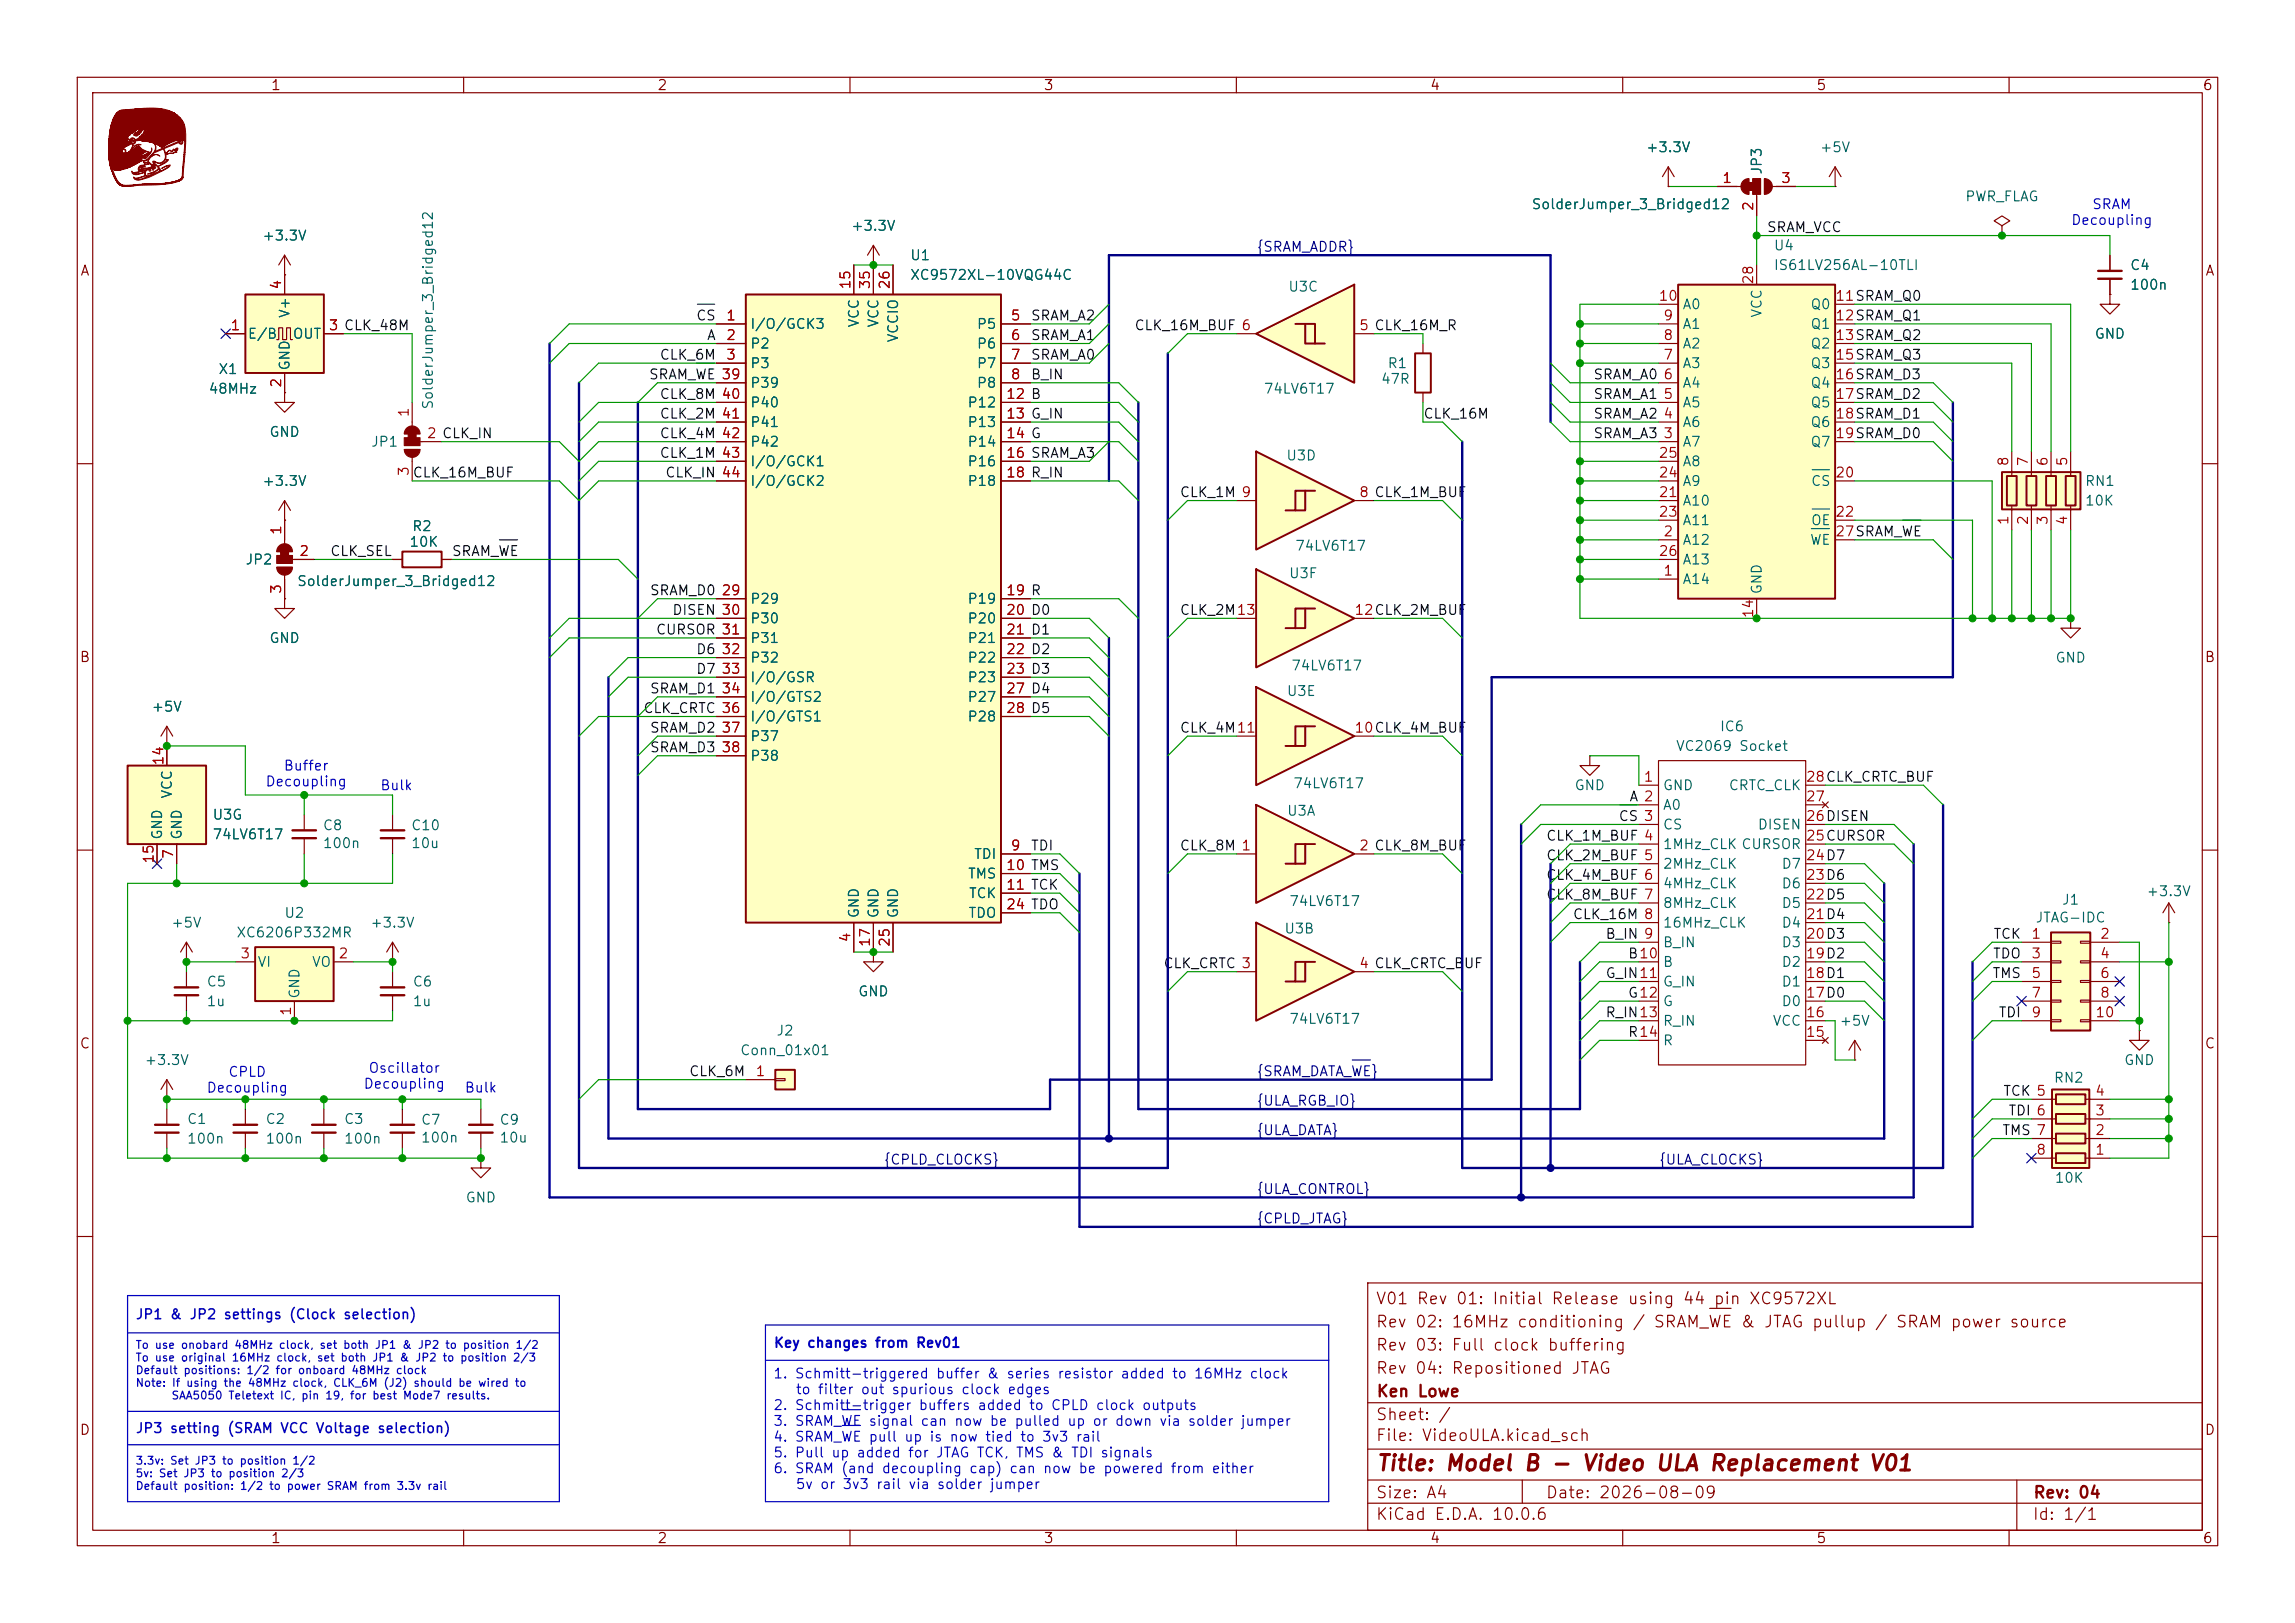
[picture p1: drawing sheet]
<svg xmlns="http://www.w3.org/2000/svg" width="297mm" height="210mm" viewBox="0 0 297 210" stroke-linecap="round" stroke-linejoin="round" font-family="sans-serif">
<defs><g id="words">
<text font-size="2" fill="#840000" x="178" y="190.8">Title: Model B - Video ULA Replacement V01</text>
<g font-size="1.5" fill="#840000">
<text x="178" y="172.1">Rev 02: 16MHz conditioning / SRAM_WE &amp; JTAG pullup / SRAM power source</text>
<text x="178" y="169.1">V01 Rev 01: Initial Release using 44 pin XC9572XL</text>
<text x="178" y="178.1">Rev 04: Repositioned JTAG</text>
<text x="178" y="175.1">Rev 03: Full clock buffering</text>
<text x="178" y="184.1">Sheet: /</text>
<text x="178" y="181.1">Ken Lowe</text>
<text x="178" y="186.8">File: VideoULA.kicad_sch</text>
<text x="178" y="197">KiCad E.D.A. 10.0.6</text>
<text x="178" y="194.2">Size: A4</text>
<text x="200" y="194.2">Date: 2026-08-09</text>
<text x="263" y="197">Id: 1/1</text>
<text x="263" y="194.2">Rev: 04</text>
</g>
<g font-size="1.3" fill="#840000">
<text x="35" y="12">1</text>
<text x="85" y="12">2</text>
<text x="135" y="12">3</text>
<text x="185" y="12">4</text>
<text x="235" y="12">5</text>
<text x="285" y="12">6</text>
<text x="10.3" y="36">A</text>
<text x="285.3" y="36">A</text>
<text x="10.2" y="86">B</text>
<text x="285.2" y="86">B</text>
<text x="10.2" y="136">C</text>
<text x="285.2" y="136">C</text>
<text x="10.2" y="186">D</text>
<text x="285.2" y="186">D</text>
<text x="35" y="200">1</text>
<text x="85" y="200">2</text>
<text x="135" y="200">3</text>
<text x="185" y="200">4</text>
<text x="235" y="200">5</text>
<text x="285" y="200">6</text>
</g>
<g font-size="1.3" fill="#006464">
<text x="212.9" y="20">+3.3V</text>
<text x="228.3" y="22.7" transform="rotate(-90 228.3 22.7)">JP3</text>
<text x="235.4" y="20">+5V</text>
<text x="198.1" y="27.4">SolderJumper_3_Bridged12</text>
<text x="254.2" y="26.4">PWR_FLAG</text>
<text x="33.9" y="31.4">+3.3V</text>
<text x="110.1" y="30.2">+3.3V</text>
<text x="117.7" y="34">U1</text>
<text x="229.5" y="32.7">U4</text>
<text x="229.5" y="35.3">IS61LV256AL-10TLI</text>
<text x="275.6" y="35.3">C4</text>
<text x="37.8" y="41.2" transform="rotate(-90 37.8 41.2)">V+</text>
<text x="117.7" y="36.5">XC9572XL-10VQG44C</text>
<text x="166.6" y="38">U3C</text>
<text x="217.7" y="40.3">A0</text>
<text x="228.3" y="41.2" transform="rotate(-90 228.3 41.2)">VCC</text>
<text x="234.2" y="40.3">Q0</text>
<text x="275.6" y="37.8">100n</text>
<text x="32" y="44.1">E/B</text>
<text x="37.8" y="44.1">OUT</text>
<text x="97" y="42.9">I/O/GCK3</text>
<text x="97" y="45.4">P2</text>
<text x="97" y="48">P3</text>
<text x="111.5" y="42.5" transform="rotate(-90 111.5 42.5)">VCC</text>
<text x="114" y="42.5" transform="rotate(-90 114 42.5)">VCC</text>
<text x="116.5" y="44.4" transform="rotate(-90 116.5 44.4)">VCCIO</text>
<text x="126.3" y="42.9">P5</text>
<text x="126.3" y="45.4">P6</text>
<text x="126.3" y="48">P7</text>
<text x="179.5" y="48">R1</text>
<text x="217.7" y="48">A3</text>
<text x="217.7" y="45.4">A2</text>
<text x="217.7" y="42.9">A1</text>
<text x="234.2" y="42.9">Q1</text>
<text x="234.2" y="45.4">Q2</text>
<text x="234.2" y="48">Q3</text>
<text x="271" y="44.1">GND</text>
<text x="26.9" y="51.3">48MHz</text>
<text x="28.2" y="48.7">X1</text>
<text x="37.8" y="48" transform="rotate(-90 37.8 48)">GND</text>
<text x="56.3" y="53.1" transform="rotate(-90 56.3 53.1)">SolderJumper_3_Bridged12</text>
<text x="97" y="50.5">P39</text>
<text x="97" y="53">P40</text>
<text x="125.1" y="53">P12</text>
<text x="126.3" y="50.5">P8</text>
<text x="163.5" y="51.3">74LV6T17</text>
<text x="178.6" y="50">47R</text>
<text x="217.7" y="53">A5</text>
<text x="217.7" y="50.5">A4</text>
<text x="234.2" y="50.5">Q4</text>
<text x="234.2" y="53">Q5</text>
<text x="34.8" y="56.8">GND</text>
<text x="47.9" y="58.1">JP1</text>
<text x="97" y="55.6">P41</text>
<text x="97" y="58.1">P42</text>
<text x="125.1" y="55.6">P13</text>
<text x="125.1" y="58.1">P14</text>
<text x="166.4" y="59.9">U3D</text>
<text x="217.7" y="58.1">A7</text>
<text x="217.7" y="55.6">A6</text>
<text x="234.2" y="55.6">Q6</text>
<text x="234.2" y="58.1">Q7</text>
<text x="33.9" y="63.2">+3.3V</text>
<text x="97" y="60.7">I/O/GCK1</text>
<text x="97" y="63.2">I/O/GCK2</text>
<text x="125.1" y="60.7">P16</text>
<text x="125.1" y="63.2">P18</text>
<text x="217.7" y="65.7">A10</text>
<text x="217.7" y="63.2">A9</text>
<text x="217.7" y="60.7">A8</text>
<text x="234.3" y="63.2">CS</text>
<text x="269.7" y="63.2">RN1</text>
<text x="269.7" y="65.7">10K</text>
<text x="52.9" y="71.1">10K</text>
<text x="53.2" y="69">R2</text>
<text x="167.5" y="71.6">74LV6T17</text>
<text x="217.7" y="70.8">A12</text>
<text x="217.7" y="68.3">A11</text>
<text x="234.2" y="70.8">WE</text>
<text x="234.3" y="68.3">OE</text>
<text x="31.7" y="73.4">JP2</text>
<text x="38.4" y="76.1">SolderJumper_3_Bridged12</text>
<text x="166.7" y="75.1">U3F</text>
<text x="217.7" y="75.9">A14</text>
<text x="217.7" y="73.4">A13</text>
<text x="228.3" y="77" transform="rotate(-90 228.3 77)">GND</text>
<text x="34.8" y="83.5">GND</text>
<text x="97" y="78.4">P29</text>
<text x="97" y="81">P30</text>
<text x="97" y="83.5">P31</text>
<text x="125.1" y="78.4">P19</text>
<text x="125.1" y="81">P20</text>
<text x="125.1" y="83.5">P21</text>
<text x="97" y="86.1">P32</text>
<text x="97" y="88.6">I/O/GSR</text>
<text x="125.1" y="86.1">P22</text>
<text x="125.1" y="88.6">P23</text>
<text x="167" y="87.1">74LV6T17</text>
<text x="265.9" y="86.1">GND</text>
<text x="19.5" y="92.4">+5V</text>
<text x="97" y="91.1">I/O/GTS2</text>
<text x="97" y="93.7">I/O/GTS1</text>
<text x="125.1" y="91.1">P27</text>
<text x="125.1" y="93.7">P28</text>
<text x="166.4" y="90.4">U3E</text>
<text x="222.5" y="94.9">IC6</text>
<text x="97" y="96.2">P37</text>
<text x="97" y="98.8">P38</text>
<text x="216.8" y="97.5">VC2069 Socket</text>
<text x="22.6" y="103.4" transform="rotate(-90 22.6 103.4)">VCC</text>
<text x="27.4" y="106.4">U3G</text>
<text x="41.7" y="107.7">C8</text>
<text x="53.1" y="107.7">C10</text>
<text x="166.5" y="105.9">U3A</text>
<text x="167.3" y="102.3">74LV6T17</text>
<text x="203.7" y="102.6">GND</text>
<text x="215.1" y="102.6">GND</text>
<text x="215.1" y="105.1">A0</text>
<text x="215.1" y="107.6">CS</text>
<text x="223.6" y="102.6">CRTC_CLK</text>
<text x="227.4" y="107.6">DISEN</text>
<text x="21.3" y="108.7" transform="rotate(-90 21.3 108.7)">GND</text>
<text x="23.8" y="108.7" transform="rotate(-90 23.8 108.7)">GND</text>
<text x="27.4" y="108.9">74LV6T17</text>
<text x="41.7" y="110.1">100n</text>
<text x="53.1" y="110.1">10u</text>
<text x="125.2" y="114">TMS</text>
<text x="126" y="111.5">TDI</text>
<text x="215.1" y="110.2">1MHz_CLK CURSOR</text>
<text x="215.1" y="112.7">2MHz_CLK</text>
<text x="230.5" y="112.7">D7</text>
<text x="36.7" y="119.1">U2</text>
<text x="111.5" y="118.9" transform="rotate(-90 111.5 118.9)">GND</text>
<text x="114" y="118.9" transform="rotate(-90 114 118.9)">GND</text>
<text x="116.5" y="118.9" transform="rotate(-90 116.5 118.9)">GND</text>
<text x="125.2" y="119.1">TDO</text>
<text x="125.3" y="116.5">TCK</text>
<text x="166.8" y="117.5">74LV6T17</text>
<text x="215.1" y="115.3">4MHz_CLK</text>
<text x="215.1" y="117.8">8MHz_CLK</text>
<text x="230.5" y="117.8">D5</text>
<text x="230.5" y="115.3">D6</text>
<text x="263.3" y="119.7">JTAG-IDC</text>
<text x="266.8" y="117.4">J1</text>
<text x="277.7" y="116.3">+3.3V</text>
<text x="22.1" y="120.3">+5V</text>
<text x="30.5" y="121.6">XC6206P332MR</text>
<text x="33.2" y="125.4">VI</text>
<text x="40.3" y="125.4">VO</text>
<text x="47.8" y="120.3">+3.3V</text>
<text x="166.1" y="121.1">U3B</text>
<text x="215.1" y="120.3">16MHz_CLK</text>
<text x="215.1" y="122.9">B_IN</text>
<text x="215.1" y="125.4">B</text>
<text x="230.5" y="125.4">D2</text>
<text x="230.5" y="122.9">D3</text>
<text x="230.5" y="120.3">D4</text>
<text x="26.7" y="128">C5</text>
<text x="26.7" y="130.5">1u</text>
<text x="39.1" y="129.3" transform="rotate(-90 39.1 129.3)">GND</text>
<text x="53.3" y="128">C6</text>
<text x="53.3" y="130.5">1u</text>
<text x="111" y="129.2">GND</text>
<text x="215.1" y="128">G_IN</text>
<text x="215.1" y="130.5">G</text>
<text x="230.5" y="130.5">D0</text>
<text x="230.5" y="128">D1</text>
<text x="95.7" y="136.9">Conn_01x01</text>
<text x="100.4" y="134.3">J2</text>
<text x="166.8" y="132.8">74LV6T17</text>
<text x="215.1" y="133">R_IN</text>
<text x="215.1" y="135.6">R</text>
<text x="229.3" y="133">VCC</text>
<text x="238" y="133">+5V</text>
<text x="18.6" y="138.1">+3.3V</text>
<text x="265.7" y="140.4">RN2</text>
<text x="274.8" y="138.1">GND</text>
<text x="24.1" y="145.7">C1</text>
<text x="24.1" y="148.3">100n</text>
<text x="34.3" y="145.7">C2</text>
<text x="34.3" y="148.3">100n</text>
<text x="44.4" y="145.7">C3</text>
<text x="44.4" y="148.3">100n</text>
<text x="54.4" y="145.8">C7</text>
<text x="54.4" y="148.2">100n</text>
<text x="64.6" y="145.8">C9</text>
<text x="64.6" y="148.2">10u</text>
<text x="60.2" y="155.9">GND</text>
<text x="265.8" y="153.4">10K</text>
</g>
<g font-size="1.3" fill="#a90000">
<text x="222.8" y="24">1</text>
<text x="230.4" y="24">3</text>
<text x="227.2" y="27.4" transform="rotate(-90 227.2 27.4)">2</text>
<text x="36.7" y="37.6" transform="rotate(-90 36.7 37.6)">4</text>
<text x="93.9" y="41.8">1</text>
<text x="110.4" y="37.5" transform="rotate(-90 110.4 37.5)">15</text>
<text x="112.9" y="37.5" transform="rotate(-90 112.9 37.5)">35</text>
<text x="115.4" y="37.5" transform="rotate(-90 115.4 37.5)">26</text>
<text x="130.7" y="41.8">5</text>
<text x="214.6" y="39.2">10</text>
<text x="215.2" y="41.8">9</text>
<text x="227.2" y="36.9" transform="rotate(-90 227.2 36.9)">28</text>
<text x="237.4" y="39.2">11SRAM_Q0</text>
<text x="237.4" y="41.8">12SRAM_Q1</text>
<text x="29.7" y="43">1</text>
<text x="42.4" y="43">3 CLK_48M</text>
<text x="42.4" y="43">3</text>
<text x="93.9" y="44.3">2</text>
<text x="93.9" y="46.9">3</text>
<text x="130.7" y="44.3">6</text>
<text x="130.7" y="46.9">7</text>
<text x="175.8" y="43">5 CLK_16M_R</text>
<text x="215.2" y="46.9">7</text>
<text x="215.2" y="44.3">8</text>
<text x="237.4" y="44.3">13SRAM_Q2</text>
<text x="237.4" y="46.9">15SRAM_Q3</text>
<text x="36.7" y="50.3" transform="rotate(-90 36.7 50.3)">2</text>
<text x="93.3" y="49.4">39</text>
<text x="93.3" y="51.9">40</text>
<text x="130.1" y="51.9">12 B</text>
<text x="130.1" y="51.9">12</text>
<text x="130.7" y="49.4">8</text>
<text x="215.2" y="51.9">5</text>
<text x="215.2" y="49.4">6</text>
<text x="237.4" y="49.4">16SRAM_D3</text>
<text x="237.4" y="51.9">17SRAM_D2</text>
<text x="53.2" y="54.1" transform="rotate(-90 53.2 54.1)">1</text>
<text x="55.1" y="57">2 CLK_IN</text>
<text x="93.3" y="54.5">41</text>
<text x="93.3" y="57">42</text>
<text x="93.3" y="59.6">43</text>
<text x="130.1" y="54.5">13 G_IN</text>
<text x="130.1" y="57">14 G</text>
<text x="130.1" y="59.6">16 SRAM_A3</text>
<text x="130.1" y="54.5">13</text>
<text x="130.1" y="57">14</text>
<text x="130.1" y="59.6">16</text>
<text x="214.6" y="59.6">25</text>
<text x="215.2" y="57">3</text>
<text x="215.2" y="54.5">4</text>
<text x="237.4" y="54.5">18SRAM_D1</text>
<text x="237.4" y="57">19SRAM_D0</text>
<text x="53.2" y="61.7" transform="rotate(-90 53.2 61.7)">3</text>
<text x="93.3" y="62.1">44</text>
<text x="130.1" y="62.1">18 R_IN</text>
<text x="130.1" y="62.1">18</text>
<text x="175.8" y="64.6">8 CLK_1M_BUF</text>
<text x="214.6" y="64.6">21</text>
<text x="214.6" y="62.1">24</text>
<text x="237.4" y="62.1">20</text>
<text x="260.2" y="60.4" transform="rotate(-90 260.2 60.4)">8</text>
<text x="262.8" y="60.4" transform="rotate(-90 262.8 60.4)">7</text>
<text x="265.3" y="60.4" transform="rotate(-90 265.3 60.4)">6</text>
<text x="267.8" y="60.4" transform="rotate(-90 267.8 60.4)">5</text>
<text x="36.7" y="69.3" transform="rotate(-90 36.7 69.3)">1</text>
<text x="214.6" y="67.2">23</text>
<text x="215.2" y="69.7">2</text>
<text x="237.4" y="67.2">22</text>
<text x="237.4" y="69.7">27SRAM_WE</text>
<text x="260.2" y="68" transform="rotate(-90 260.2 68)">1</text>
<text x="262.8" y="68" transform="rotate(-90 262.8 68)">2</text>
<text x="265.3" y="68" transform="rotate(-90 265.3 68)">3</text>
<text x="267.8" y="68" transform="rotate(-90 267.8 68)">4</text>
<text x="36.7" y="76.9" transform="rotate(-90 36.7 76.9)">3</text>
<text x="38.6" y="72.3">2</text>
<text x="93.3" y="77.3">29</text>
<text x="130.1" y="77.3">19 R</text>
<text x="130.1" y="77.3">19</text>
<text x="214.6" y="72.3">26</text>
<text x="215.2" y="74.8">1</text>
<text x="93.3" y="79.9">30</text>
<text x="93.3" y="82.4">31</text>
<text x="130.1" y="79.9">20 D0</text>
<text x="130.1" y="82.4">21 D1</text>
<text x="130.1" y="79.9">20</text>
<text x="130.1" y="82.4">21</text>
<text x="175.2" y="79.9">12CLK_2M_BUF</text>
<text x="227.2" y="80.1" transform="rotate(-90 227.2 80.1)">14</text>
<text x="93.3" y="85">32</text>
<text x="93.3" y="87.5">33</text>
<text x="130.1" y="85">22 D2</text>
<text x="130.1" y="87.5">23 D3</text>
<text x="130.1" y="85">22</text>
<text x="130.1" y="87.5">23</text>
<text x="93.3" y="90">34</text>
<text x="93.3" y="95.1">37</text>
<text x="93.3" y="92.6">36</text>
<text x="130.1" y="90">27 D4</text>
<text x="130.1" y="92.6">28 D5</text>
<text x="130.1" y="90">27</text>
<text x="130.1" y="92.6">28</text>
<text x="175.2" y="95.1">10CLK_4M_BUF</text>
<text x="21.5" y="99.1" transform="rotate(-90 21.5 99.1)">14</text>
<text x="93.3" y="97.7">38</text>
<text x="212.6" y="101.5">1</text>
<text x="233.6" y="101.5">28CLK_CRTC_BUF</text>
<text x="233.6" y="106.5">26DISEN</text>
<text x="233.6" y="104">27</text>
<text x="20.2" y="111.8" transform="rotate(-90 20.2 111.8)">15</text>
<text x="22.7" y="111.2" transform="rotate(-90 22.7 111.2)">7</text>
<text x="130.1" y="112.9">10 TMS</text>
<text x="130.1" y="112.9">10</text>
<text x="130.7" y="110.4">9</text>
<text x="175.8" y="110.4">2 CLK_8M_BUF</text>
<text x="233.6" y="111.6">24D7</text>
<text x="233.6" y="109.1">25CURSOR</text>
<text x="130.1" y="115.4">11 TCK</text>
<text x="130.1" y="118">24 TDO</text>
<text x="130.1" y="115.4">11</text>
<text x="130.1" y="118">24</text>
<text x="233.6" y="119.2">21D4</text>
<text x="233.6" y="116.7">22D5</text>
<text x="233.6" y="114.2">23D6</text>
<text x="31" y="124.3">3</text>
<text x="43.7" y="124.3">2</text>
<text x="110.4" y="122" transform="rotate(-90 110.4 122)">4</text>
<text x="112.9" y="122.6" transform="rotate(-90 112.9 122.6)">17</text>
<text x="115.4" y="122.6" transform="rotate(-90 115.4 122.6)">25</text>
<text x="175.8" y="125.6">4 CLK_CRTC_BUF</text>
<text x="233.6" y="124.3">19D2</text>
<text x="233.6" y="121.8">20D3</text>
<text x="262.8" y="121.8">1</text>
<text x="262.8" y="124.3">3</text>
<text x="271.7" y="121.8">2</text>
<text x="271.7" y="124.3">4</text>
<text x="38" y="131.5" transform="rotate(-90 38 131.5)">1</text>
<text x="233.6" y="131.9">16</text>
<text x="233.6" y="129.4">17D0</text>
<text x="233.6" y="126.9">18D1</text>
<text x="262.8" y="126.9">5</text>
<text x="262.8" y="129.4">7</text>
<text x="262.8" y="131.9">9</text>
<text x="271.1" y="131.9">10</text>
<text x="271.7" y="126.9">6</text>
<text x="271.7" y="129.4">8</text>
<text x="233.6" y="134.5">15</text>
<text x="97.7" y="139.6">1</text>
<text x="271" y="142.1">4</text>
<text x="263.4" y="149.7">8</text>
<text x="271" y="149.7">1</text>
<text x="271" y="147.2">2</text>
<text x="271" y="144.6">3</text>
</g>
<g font-size="1.3" fill="#0000c2">
<text x="267.9" y="29.4">Decoupling</text>
<text x="270.7" y="27.4">SRAM</text>
<text x="36.6" y="100">Buffer</text>
<text x="34.3" y="102.1">Decoupling</text>
<text x="49.1" y="102.6">Bulk</text>
<text x="26.6" y="141.7">Decoupling</text>
<text x="29.5" y="139.6">CPLD</text>
<text x="47" y="141.2">Decoupling</text>
<text x="47.6" y="139.1">Oscillator</text>
<text x="60" y="141.7">Bulk</text>
<text x="17.5" y="171">JP1 &amp; JP2 settings (Clock selection)</text>
<text x="100" y="178.7">1. Schmitt-triggered buffer &amp; series resistor added to 16MHz clock</text>
<text x="100.1" y="174.7">Key changes from Rev01</text>
<text x="17.5" y="185.7">JP3 setting (SRAM VCC Voltage selection)</text>
<text x="100" y="182.8">2. Schmitt-trigger buffers added to CPLD clock outputs</text>
<text x="100" y="184.8">3. SRAM_WE signal can now be pulled up or down via solder jumper</text>
<text x="102.9" y="180.7">to filter out spurious clock edges</text>
<text x="100" y="186.9">4. SRAM_WE pull up is now tied to 3v3 rail</text>
<text x="100" y="188.9">5. Pull up added for JTAG TCK, TMS &amp; TDI signals</text>
<text x="100" y="190.9">6. SRAM (and decoupling cap) can now be powered from either</text>
<text x="102.9" y="193">5v or 3v3 rail via solder jumper</text>
</g>
<g font-size="1.3" fill="#000084">
<text x="162.5" y="32.9">{SRAM_ADDR}</text>
<text x="162.5" y="139.6">{SRAM_DATA_WE}</text>
<text x="162.5" y="143.4">{ULA_RGB_IO}</text>
<text x="162.5" y="147.2">{ULA_DATA}</text>
<text x="114.3" y="151">{CPLD_CLOCKS}</text>
<text x="162.5" y="154.8">{ULA_CONTROL}</text>
<text x="214.6" y="151">{ULA_CLOCKS}</text>
<text x="162.5" y="158.6">{CPLD_JTAG}</text>
</g>
<g font-size="1.3" fill="#0f0f0f">
<text x="228.6" y="30.4">SRAM_VCC</text>
<text x="90" y="41.8">CS</text>
<text x="133.3" y="41.8">SRAM_A2</text>
<text x="85.3" y="46.9">CLK_6M</text>
<text x="91.4" y="44.3">A</text>
<text x="133.3" y="46.9">SRAM_A0</text>
<text x="133.3" y="44.3">SRAM_A1</text>
<text x="146.7" y="43.1">CLK_16M_BUF 6</text>
<text x="83.9" y="49.4">SRAM_WE 39</text>
<text x="85.3" y="51.9">CLK_8M 40</text>
<text x="133.3" y="49.4">B_IN</text>
<text x="206.1" y="49.4">SRAM_A0</text>
<text x="206.1" y="51.9">SRAM_A1</text>
<text x="85.3" y="59.6">CLK_1M 43</text>
<text x="85.3" y="57">CLK_4M 42</text>
<text x="85.3" y="54.5">CLK_2M 41</text>
<text x="184.1" y="54.5">CLK_16M</text>
<text x="206.1" y="54.5">SRAM_A2</text>
<text x="206.1" y="57">SRAM_A3</text>
<text x="53.3" y="62.1">CLK_16M_BUF</text>
<text x="86" y="62.1">CLK_IN 44</text>
<text x="152.6" y="64.6">CLK_1M 9</text>
<text x="42.7" y="72.3">CLK_SEL</text>
<text x="58.4" y="72.3">SRAM_WE</text>
<text x="84" y="77.3">SRAM_D0</text>
<text x="84.8" y="82.4">CURSOR 31</text>
<text x="86.9" y="79.9">DISEN 30</text>
<text x="152.6" y="79.9">CLK_2M13</text>
<text x="90" y="85">D6</text>
<text x="90" y="87.5">D7</text>
<text x="83.2" y="92.6">CLK_CRTC 36</text>
<text x="84" y="95.1">SRAM_D2</text>
<text x="84" y="90">SRAM_D1</text>
<text x="152.6" y="95.1">CLK_4M11</text>
<text x="84" y="97.7">SRAM_D3</text>
<text x="209.4" y="106.6">CS 3</text>
<text x="210.8" y="104">A 2</text>
<text x="133.3" y="110.4">TDI</text>
<text x="152.6" y="110.4">CLK_8M 1</text>
<text x="200" y="109.1">CLK_1M_BUF 4</text>
<text x="200" y="111.6">CLK_2M_BUF 5</text>
<text x="200" y="116.7">CLK_8M_BUF 7</text>
<text x="200" y="114.2">CLK_4M_BUF 6</text>
<text x="203.5" y="119.3">CLK_16M 8</text>
<text x="150.5" y="125.6">CLK_CRTC 3</text>
<text x="207.7" y="121.8">B_IN 9</text>
<text x="210.6" y="124.3">B10</text>
<text x="257.8" y="124.3">TDO</text>
<text x="257.9" y="121.8">TCK</text>
<text x="207.7" y="126.9">G_IN11</text>
<text x="207.7" y="132">R_IN13</text>
<text x="210.6" y="129.4">G12</text>
<text x="257.8" y="126.9">TMS</text>
<text x="258.6" y="132">TDI</text>
<text x="210.6" y="134.5">R14</text>
<text x="89.1" y="139.6">CLK_6M</text>
<text x="259.2" y="142.1">TCK 5</text>
<text x="259" y="147.2">TMS 7</text>
<text x="259.8" y="144.7">TDI 6</text>
</g>
<g font-size="1" fill="#0000c2">
<text x="17.5" y="174.8">To use onobard 48MHz clock, set both JP1 &amp; JP2 to position 1/2</text>
<text x="17.5" y="176.4">To use original 16MHz clock, set both JP1 &amp; JP2 to position 2/3</text>
<text x="17.5" y="178.1">Default positions: 1/2 for onboard 48MHz clock</text>
<text x="17.5" y="179.7">Note: If using the 48MHz clock, CLK_6M (J2) should be wired to</text>
<text x="22.1" y="181.3">SAA5050 Teletext IC, pin 19, for best Mode7 results.</text>
<text x="17.5" y="189.8">3.3v: Set JP3 to position 1/2</text>
<text x="17.5" y="191.4">5v: Set JP3 to position 2/3</text>
<text x="17.5" y="193">Default position: 1/2 to power SRAM from 3.3v rail</text>
</g>
</g></defs>
<g fill="none" stroke="#840000" stroke-width=".15">
<path d="M10 10h277v190h-277zM12 12h273v186h-273zM60 10v2M110 10v2M160 10v2M210 10v2M260 10v2M10 60h2M285 60h2M10 110h2M285 110h2M276.9 133.4v1.2h1.2l-1.2 1.3-1.3-1.3h1.3"/>
<path d="M276.9 133.4h.1M10 160h2M177 166h108v32h-108zM221.3 169.3h2.7M285 160h2M60 198v2M110 198v2M160 198v2M177 194.5h108M177 191.5h108M177 187.5h108M177 181.5h108"/>
<path d="M197 191.5v3M210 198v2M260 198v2M261 191.5v6.5"/>
</g>
<g fill="#ffffc2">
<path d="M162.6 43.2l12.7-6.4v12.7z"/>
<path d="M167.6 41.9h2.6v2.6h1.2z"/>
<path d="M168.9 41.9l1.3 2.6h-1.3z"/>
</g>
<path d="M162.6 43.2l12.7-6.4v12.7zM167.6 41.9h2.6v2.6h1.2M168.9 41.9v2.6h1.3" fill="none" stroke="#840000" stroke-width=".25"/>
<g fill="none" stroke="#840000" stroke-width=".15">
<path d="M113 34.3h.1M113 31.8l-.7 1.2M113 31.8l.8 1.2M113 31.8v2.5M259.1 29.2l1-.6-1-.7-1 .7 1 .6v1.3M259.1 30.5h.1M273 38.1v1.3h1.3l-1.3 1.2-1.2-1.2h1.2M273 38.1h.1M273 33v2.1M273 36.1v2M160 43.2h2.6M175.3 43.2h2.5"/>
<path d="M24.1 124.5h.1M24.1 121.9l-.7 1.3M24.1 121.9l.8 1.3M24.1 121.9v2.6"/>
</g>
<path d="M271.5 35.1h3.1M271.5 36.1h3.1" fill="none" stroke="#840000" stroke-width=".3"/>
<path d="M96.5 38.1h33v81.3h-33z" fill="#ffffc2"/>
<path d="M96.5 38.1h33v81.3h-33z" fill="none" stroke="#840000" stroke-width=".25"/>
<g fill="none" stroke="#840000" stroke-width=".15">
<path d="M110.5 34.3v3.8M113 34.3v3.8M115.6 34.3v3.8M215.9 24.1h.1M215.9 21.6l-.8 1.3M215.9 21.6l.8 1.3M215.9 21.6v2.5M222.2 24.1h3.1M226.3 23.1v2M227.3 25.1v2.8M228.3 23.1v2M229.4 24.1h3"/>
<path d="M36.8 50.8v1.3h1.3l-1.3 1.2-1.2-1.2h1.2M36.8 50.8h.1M92.7 41.9h3.8M92.7 44.5h3.8M92.7 47h3.8M92.7 49.5h3.8M92.7 52.1h3.8M92.7 54.6h3.8M92.7 57.2h3.8M92.7 59.7h3.8M129.5 41.9h3.8M129.5 44.5h3.8"/>
<path d="M129.5 47h3.8M129.5 49.5h3.8M129.5 52.1h3.8M129.5 54.6h3.8M129.5 57.2h3.8M129.5 59.7h3.8M36.8 77.5v1.2h1.3l-1.3 1.3-1.2-1.3h1.2M36.8 77.5h.1M92.7 62.2h3.8M92.7 77.5h3.8M129.5 62.2h3.8M129.5 77.5h3.8"/>
<path d="M92.7 80h3.8M92.7 82.6h3.8M92.7 85.1h3.8M92.7 87.6h3.8M92.7 90.2h3.8M92.7 92.7h3.8M92.7 95.3h3.8M92.7 97.8h3.8M129.5 80h3.8M129.5 82.6h3.8M129.5 85.1h3.8M129.5 87.6h3.8"/>
<path d="M129.5 90.2h3.8M129.5 92.7h3.8M110.5 119.4v3.8M113 119.4v3.8M115.6 119.4v3.8M129.5 110.5h3.8M129.5 113h3.8M129.5 115.6h3.8M129.5 118.1h3.8M280.7 119.4h.1M280.7 116.8l-.8 1.3M280.7 116.8l.7 1.3"/>
<path d="M280.7 116.8v2.6M240 137.2h.1M240 134.6l-.7 1.3M240 134.6l.8 1.3M240 134.6v2.6M52.1 143.5v2M52.1 146.6v2"/>
</g>
<g fill="#840000" stroke="#840000" stroke-width=".15">
<path d="M226.3 23.6h.5v1h-.5z"/>
<path d="M225.6 23.4l.4-.2 .3-.1v2a1.02 1.02 0 0 1-.9-.6 1.02 1.02 0 0 1 .2-1.1z"/>
<path d="M226.8 23.1h1v2h-1z"/>
<path d="M228.3 23.1a1.02 1.02 0 0 1 1.1 1 1.02 1.02 0 0 1-1.1 1z"/>
</g>
<path d="M50.5 145.5h3.1M50.5 146.6h3.1" fill="none" stroke="#840000" stroke-width=".3"/>
<path d="M265.4 120.7h5.1v12.7h-5.1z" fill="#ffffc2"/>
<path d="M265.4 120.7h5.1v12.7h-5.1z" fill="none" stroke="#840000" stroke-width=".25"/>
<g fill="none" stroke="#840000" stroke-width=".15">
<path d="M113 123.2v1.3h1.3l-1.3 1.2-1.2-1.2h1.2M113 123.2h.1M261.6 121.9h3.8M261.6 124.5h3.8M261.6 127h3.8M261.6 129.5h3.8M261.6 132.1h3.8M265.4 121.8h1.3v.2h-1.3zM265.4 124.3h1.3v.3h-1.3zM265.4 126.9h1.3v.2h-1.3zM265.4 129.4h1.3v.3h-1.3zM265.4 132h1.3v.2h-1.3z"/>
<path d="M269.2 121.8h1.3v.2h-1.3zM269.2 124.3h1.3v.3h-1.3zM269.2 126.9h1.3v.2h-1.3zM269.2 129.4h1.3v.3h-1.3zM269.2 132h1.3v.2h-1.3zM270.5 121.9h3.8M270.5 124.5h3.8M270.5 127h3.8M270.5 129.5h3.8M270.5 132.1h3.8"/>
</g>
<path d="M100.3 138.4h2.6v2.6h-2.6z" fill="#ffffc2"/>
<path d="M100.3 138.4h2.6v2.6h-2.6z" fill="none" stroke="#840000" stroke-width=".25"/>
<path d="M21.6 139.7l-.8 1.3M21.6 139.7l.8 1.3M21.6 139.7v2.5M96.5 139.7h3.8M100.3 139.6h1.3v.2h-1.3zM21.6 142.2h.1" fill="none" stroke="#840000" stroke-width=".15"/>
<path d="M265.6 141h4.8v10.1h-4.8z" fill="#ffffc2"/>
<path d="M265.6 141h4.8v10.1h-4.8zM266.1 149.2h3.8v1.3h-3.8zM266.1 146.7h3.8v1.3h-3.8zM266.1 144.1h3.8v1.3h-3.8zM266.1 141.6h3.8v1.3h-3.8z" fill="none" stroke="#840000" stroke-width=".25"/>
<path d="M262.9 149.9h3.2M262.9 147.3h3.2M262.9 144.8h3.2M262.9 142.2h3.2M269.9 149.9h3.1M269.9 147.3h3.1M269.9 144.8h3.1M269.9 142.2h3.1" fill="none" stroke="#840000" stroke-width=".15"/>
<g fill="#ffffc2">
<path d="M162.6 88.9l12.7 6.4-12.7 6.3z"/>
<path d="M167.6 94h2.6l-3.8 2.5h1.2z"/>
<path d="M168.9 94v2.5h-1.3z"/>
</g>
<path d="M162.6 88.9l12.7 6.4-12.7 6.3zM168.9 94v2.5h-1.3M170.2 94h-2.6v2.5h-1.2" fill="none" stroke="#840000" stroke-width=".25"/>
<path d="M237.5 24.1h.1M237.5 21.6l-.8 1.3M237.5 21.6l.8 1.3M237.5 21.6v2.5M160 95.3h2.6M175.3 95.3h2.5M41.9 143.5v2M41.9 146.6v2M62.2 143.5v2M62.2 146.6v2" fill="none" stroke="#840000" stroke-width=".15"/>
<path d="M40.4 145.5h3M40.4 146.6h3M60.7 145.5h3.1M60.7 146.6h3.1" fill="none" stroke="#840000" stroke-width=".3"/>
<path d="M259.1 61.1h10.1v4.8h-10.1z" fill="#ffffc2"/>
<path d="M259.1 61.1h10.1v4.8h-10.1zM259.7 61.6h1.3v3.8h-1.3zM262.3 61.6h1.2v3.8h-1.2zM264.8 61.6h1.3v3.8h-1.3zM267.3 61.6h1.3v3.8h-1.3z" fill="none" stroke="#840000" stroke-width=".25"/>
<path d="M260.3 58.4v3.2M262.9 58.4v3.2M265.4 58.4v3.2M268 58.4v3.2M260.3 65.4v3.2M262.9 65.4v3.2M265.4 65.4v3.2M268 65.4v3.2M50.8 124.5h.1M50.8 121.9l-.8 1.3M50.8 121.9l.8 1.3M50.8 121.9v2.6" fill="none" stroke="#840000" stroke-width=".15"/>
<path d="M31.7 38.1h10.2v10.2h-10.2z" fill="#ffffc2"/>
<path d="M31.7 38.1h10.2v10.2h-10.2z" fill="none" stroke="#840000" stroke-width=".25"/>
<g fill="none" stroke="#840000" stroke-width=".15">
<path d="M36.8 35.6h.1M36.8 33v5.1M36.8 33l-.7 1.3M36.8 33l.8 1.3M29.2 43.2h2.5M35.8 43.9h.3v-1.5h.5v1.5h.5v-1.5h.5v1.5h.2M36.8 48.3v2.5M41.9 43.2h2.5M50.8 125.7v2.1M50.8 128.8v2M21.6 143.5v2M21.6 146.6v2"/>
<path d="M31.7 143.5v2M31.7 146.6v2"/>
</g>
<path d="M49.3 127.8h3M49.3 128.8h3M20.1 145.5h3M20.1 146.6h3M30.2 145.5h3.1M30.2 146.6h3.1" fill="none" stroke="#840000" stroke-width=".3"/>
<path d="M217.2 36.8h20.3v40.7h-20.3z" fill="#ffffc2"/>
<path d="M217.2 36.8h20.3v40.7h-20.3z" fill="none" stroke="#840000" stroke-width=".25"/>
<g fill="none" stroke="#840000" stroke-width=".15">
<path d="M214.6 39.4h2.6M227.3 34.3v2.5M237.5 39.4h2.5M214.6 57.2h2.6M214.6 54.6h2.6M214.6 52.1h2.6M214.6 49.5h2.6M214.6 47h2.6M214.6 44.5h2.6M214.6 41.9h2.6M214.6 59.7h2.6M237.5 57.2h2.5"/>
<path d="M237.5 54.6h2.5M237.5 52.1h2.5M237.5 49.5h2.5M237.5 47h2.5M237.5 44.5h2.5M237.5 41.9h2.5M36.8 67.3h.1M36.8 64.8l-.7 1.2M36.8 64.8l.8 1.2M36.8 64.8v2.5M214.6 74.9h2.6M214.6 69.9h2.6"/>
<path d="M214.6 62.2h2.6M214.6 64.8h2.6M214.6 67.3h2.6M214.6 72.4h2.6M227.3 77.5v2.5M237.5 69.9h2.5M237.5 62.2h2.5M237.5 67.3h2.5M205.7 97.8v1.3h1.3l-1.3 1.2-1.2-1.2h1.2M205.7 97.8h.1"/>
</g>
<path d="M234.4 68.4h2.4M234.5 60.8h2.3M234.5 65.9h2.3" fill="none" stroke="#006464" stroke-width=".15"/>
<g fill="#840000" stroke="#840000" stroke-width=".13">
<path d="M15.2 14.6h2.5h-2.5h2.5h-2.5l.1-.1h6.9h-6.9l.1-.1h6.6h-6.6h6.5h-6.4l6.4-.1h-6.4l.3-.1 1.6-.1h3.6h-3.6h.6h-.2a8 8 0 0 1 4.3 .3l.8 .5 .6 .6a2.67 2.67 0 0 1 .5 2l-.3 5.5-.1 .2-.3 .2a16.4 16.4 0 0 1-5.2 .6l-1.9 .1h-.3h.8l-1-.1h1.6h-1.7h1.8h-1.8h2h-2h.2h-.3l-.1-.1h.2h-.2h.3h-.3h.2l-.2-.1h.2h-.3v-.1h.1h-.2h.2l-.2-.1h.2h-.2l-.1-.1h.1l-.2-.1h.2h-.2l-.1-.2h.2h-.2h.1h-.1v-.2h.1h-.1l-.1-.1h.1h-.1h.1h-.1l-.1-.2 .1-.1-.1 .1-.1-.2h.1h-.1l-.1-.4h.1h-.1l-.1-.2h.2l.5 1.2 .4 .7a2.81 2.81 0 0 0 1.9 .1h-.1l4.1-.1h-2.3l3.2-.1h-.8l1.2-.1h-.6l1-.2h-.4h.4h-.3h.4h-.3l.6-.2h-.3l.4-.1h-.1h.1h-.1h.1l-.1-.1h.2l-.2-.1h.2h-.2l.2-1.3v-.7h.1h-.1l.1-.7h.1h-.1v-.2h.1h-.1v-.3h.1h-.1l.1-.9h.1h-.1v-.5l-.1-.1h.1h-.3a.29 .29 0 0 1-.1 .5 .29 .29 0 0 1-.4-.3l-1.9 .9 .2 .5 .2-.1a.41 .41 0 0 1 .7-.2l.2-.2 .1 .1 .1-.1a.18 .18 0 0 1 .2-.2 .18 .18 0 0 1 .2 .2 .18 .18 0 0 1-.2 .2v.2l-1.3 .3 1.2-.3v-.2l.2-.2-.1-.1a.23 .23 0 0 1-.2 .2 .23 .23 0 0 1-.2 0 .3 .3 0 0 1-.3 .2 .3 .3 0 0 1-.3-.1l-.5 .3 .1 .2h.1h-.1v.3a.9 .9 0 0 1-.6 .8 .9 .9 0 0 1-.9-.1l-.1-.1 .3 .4a1.02 1.02 0 0 1 .5 .8v.1l1.2-.8-1 .4 .4-.2 .7-.2a5.1 5.1 0 0 1-2 1.2l-1.5 .6a.98 .98 0 0 1-1.1-.1 1.33 1.33 0 0 0 1.5-.2l.1-.1-.2-.1-.2 .1a1.28 1.28 0 0 1-1.2 .3l-.1-.2 .1 .1h.2l1.2-.3-.1-.3h.1a.33 .33 0 0 0 .2 .3 .33 .33 0 0 0 .4-.1l.6-.2a.53 .53 0 0 0 .6-.6 2.64 2.64 0 0 1-1.5 .7l.2-.1a1.93 1.93 0 0 0 1.2-.7l-.2-.2a.47 .47 0 0 0-.5 0l.1 .1a.14 .14 0 0 1 .2 .1 .14 .14 0 0 1-.1 .1 .14 .14 0 0 1-.1-.2h-.2l-.1 .2h.1a.14 .14 0 0 1 .2 0 .14 .14 0 0 1-.1 .2 .25 .25 0 0 0-.2-.2 .25 .25 0 0 0-.3 .1l.2 .1a.11 .11 0 0 1 0 .1 .11 .11 0 0 1-.2 0 .11 .11 0 0 1 0-.1 .39 .39 0 0 0-.5 .4h-.3a1.24 1.24 0 0 1-1.4 0l.5 .1 .7-.1a.36 .36 0 0 0 .5-.3l-1.4 .3h-.3v-.3v.1a1.26 1.26 0 0 0 1 0v-.1a.18 .18 0 0 1-.2-.1 .18 .18 0 0 1 .1-.2 .64 .64 0 0 0 .8 .3l.8-.5a2.92 2.92 0 0 1-1.6 .3l1.6-.3-.1-.3h.2l.1 .2 .4-.1-.2-.1a.63 .63 0 0 1-.9-.4l.2 .1a.41 .41 0 0 0 .7 .2l-.1-.1a.16 .16 0 0 1-.1-.3 .16 .16 0 0 1 .3 .1 .87 .87 0 0 0 1.1-.1 .87 .87 0 0 0 .1-1.1l-.1-.3a1.33 1.33 0 0 0-1 .3l-.3 .1-.5 .6a.84 .84 0 0 1 1.3-.2 .86 .86 0 0 0-1.4 .3l-.1 .4v-.2l.1-.2-.4 .3h-.2a.13 .13 0 0 0-.1 .2 .15 .15 0 0 0 .3 0 .29 .29 0 0 1 .4 .2l-.5 .1 .4-.1-.1-.1a.19 .19 0 0 0-.3 0 .19 .19 0 0 0 0 .3h-.1l.1 .2-.2-.2-.2 .1 .2 .1h-.2a.11 .11 0 0 0 0-.1 .11 .11 0 0 0-.1 0v.2l-.1-.1-.3 .2a.86 .86 0 0 1 .8-.5v-.2a.33 .33 0 0 0-.3-.3 .33 .33 0 0 0-.4 .2l-1.2 .6a3.7 3.7 0 0 1-2 .4h.8l-.9-.1h1.1h-1.4h1.5h-1.5h.2l-.2-.1h1.9h-1.9l-.1-.1h2.2h-2.2h2.2l-2.2-.1h2.4h-2.4h2.4h-2.4h2.5h-2.5h2.6l-2.6-.1h2.7h-2.7l-.1-.1h3h-3h3h-3h3l-3-.1h3.1h-3.1h3.2h-3.2h3.3l-3.3-.1h3.3h-3.3h3.3h-3.3h3.4h-3.4h3.5l-3.5-.1h3.5h-3.5h3.6h-3.6h3.7h-3.7v-.1h3.7l-3.7-.1h3.8h-3.8h3.9h-3.9h3.9h-3.9h3.8h-3.8v-.1h4.1h-4.2h4.2h-4.2h4.2l-4.2-.1 4.2 .1-4.2-.1h4.2h-4.2h3.8l-3.8-.1h4.2h-4.2h3.4l-3.4-.1h4.1h-4.1h4.1h-4.1h3.6h-3.6v-.1h3.8l-3.8-.1h4.1h-4.1h4.6h-4.6h4.2h-4.2l4-.1h-4h3.9h-3.9l3.9-.1h-3.9h4.2l1-.4-1 .5 .5 .1v.2l.4-.5-.5 .3h-.4l1.2-.5-.6-.2-.5 .3-.5 .2h-3.8l3.5-.1h-3.5h3.6h-3.6h3.7l-3.7-.1 3.7 .1 .7-.2-.5 .1v-.1l-.1-.1v.2h-.1h-3.7h3.5l-3.5-.1h3.6h-3.6h1.8h-1.8v-.1h1.6l-1.6-.1h1.7a.22 .22 0 0 0 .3 .3 .22 .22 0 0 0 .1-.4 .2 .2 0 0 0-.2-.2 .2 .2 0 0 0-.2 .3h-1.7v-.1h1.6h-1.6h1.7h-1.7v-.1h1.7h-1.7h1.8h-1.8h1.6l-1.6-.1h1.8h-1.8h1.8a.32 .32 0 0 1 .4 .1 .32 .32 0 0 1-.1 .4l.7-.1h-.3h1.5v.2l.3-.2h-1.8h1.8h-1.8h1.2h-1.1l.5-.9-.2 .5-.2 .3h.2h-.1h.1h-.1l.3-.4-.2 .3h1.5h-1.4l.2-.1h1.1l.3 .2h.1l-.4-.2h-1.1l1-.1h-1h1h-.9l.8-.1h-.8h.8h-.8h.8h-.8h.7h-.6l.6-.1h-.6h.6h-.6l.5-.1h-.4h.4h-.3h.3h-.2l.2-.1-.1-.1 .1 .1a2.21 2.21 0 0 0 1.5 .8l.1-.3v-.3v.1a1.86 1.86 0 0 1-.9 1.4v-.3l-.1 .2-.1-.2-.1 .2-.1-.1a.32 .32 0 0 0 .2 .4 .32 .32 0 0 0 .4-.1l.8-.8a.99 .99 0 0 0 .2-1.4 .78 .78 0 0 1 .2 1.1l.9-.4-.1-.1 .2 .1 2-.9-.1-.1h.3l.1 .1-.1 .1a.13 .13 0 0 0 .1 .1 .13 .13 0 0 0 .1-.1v-.3l.3 .1-.3-.1h.3l-1.1 .1-1.8 .9 .1-.1h-.1h.1h-.2h.3h-.3h.3l-.4-.1h.5h-.5h.6l-.7-.1h.7h-.8h.9l-1-.1h1.1h-1.1h1.1h-1.1h1.1h-1.1h-.1h.6l-.6-.1h.6h-.7h1.5h-1.6h1.7h-1.7h1.7h-1.7h1l-1.2-.1h1.3h-1.3h1.3h-1.4h1.5h-1.5h2.2l-2.3-.1h2.3h-2.4h2.6h-2.6h2.6h-2.6h2.5h-2.5h-.1h.3h-.4h2.2l-2.2-.1h2.3h-2.3h-.2h2.5h-3.2l3.3-.1h-3.5h3.6h-3.6h4.3h-4.4h4.6l-4.7-.1h4.9h-4.9h4.9h-4.9h5.6h-5.6h5.6l-5.6-.1h5.7h-5.7l-.2 .2h-.3a.48 .48 0 0 1-.5 .5v-.1l-.2-.1v.1l-.7 .4-.3 .3h-1.8l1.9-.1h-1.9h1.9l-1.9-.1h1.9h-1.9h1.9h-1.9h1.9h-1.9h2h-2h2l-2-.1h2.1h-2.1h2.1h-2.1l2-.1h-2h2.1h-2.1h2.3l-2.3-.1h2.3h-2.3h2.5h-2.5h2.6l-2.6-.1h2.6h-2.6h2.6h-2.6h2.3h-2.3h2.3h-2.3l2.2-.1h-2.2h2.2h-2.2h2.4l-2.4-.1h2.6h-2.6h2.6h-2.6h2.5h-2.5l2.5-.1h-2.5h2.6h-2.6h2.1h-2.1v-.1h2.4h-2.4v-.1h2.4h-2.4v-.1h2.4a.17 .17 0 0 0 .1 .2 .17 .17 0 0 0 .1 0v.2l.1-.3h.2a.26 .26 0 0 0 .3 .3 .26 .26 0 0 0 .1-.4h.1v.1l.5-.2h5.8h-5.8h5.7h-5.7h5.5h-5.5h5.5h-5.5l4.3-.1h-4.3h5.4h-5.4l-.1 .1-.4 .1-.4-.1-.1 .2h-.2l-.3-.2v.1h-2.4v-.1l2.4 .1h-2.4l2.2-.1h-2.2h2.2h-2.2h2.2l-2.2-.1h2.4l.3 .2a.39 .39 0 0 1 .4-.3 .39 .39 0 0 1 .4 .2l.4-.1h4.4h-4.4h4.7l-4.7-.1h4.7h-4.7h4.6h-4.6h4.5l-4.4-.1h4.7h-4.7h4.7h-4.7l4.7-.1h-4.6h.1h4.5h-4.5h4.1h-4.1h4h-3.9h3.9h-3.9l.3-.3 .1-.2a.18 .18 0 0 0 .1-.2 .18 .18 0 0 0-.2-.2h4.4h-4.6h.1a.21 .21 0 0 1 .2 .2 .21 .21 0 0 1-.1 .2l-.1 .2-.4 .3 .3-.3 .2-.4a.28 .28 0 0 0-.3-.1 .28 .28 0 0 0-.1 .3l-.2 .2a.48 .48 0 0 1-.7 .2h.4l-.4-.1h.5h-.5h.5h-.5h.6l-.6-.1h.6h-.6h.6h-.6l.6-.1h-.4h.4h-.4h.4h-.4h.5h-.5l.4-.1h-.2h.1h-.1h.4h-.4l.4-.1h-.3h.2l-.1-.1h.3h-.3l.2-.1h-.2h.1h.3h-.3v-.1h4.4h-4.4h-.3l-.7 .6 .6-.5h-.2l-.8 .7 .2-.1a.5 .5 0 0 0-.4 .5h-2.4v-.2h2.4h-2.4h2.5h-2.5v-.1h2.5h-2.5h2.5h-2.5l.1-.1h2.5h-2.5v-.1h2.5h-2.5h2.6l-2.6-.1h2.6h-2.6h2.7l-2.7-.1h2.7h-2.7h2.8h-2.8l2.9-.1h-2.9h2.9h-2.9h3h-3v-.2h3.1h-3.1h3.1h-3.1h3.1h-3.1h3.2l-3.2-.1h3.3h-3.3l.1-.1h3.3h-3.3h3.3h-3.3h3.4h-3.4v-.1h8.1h-8.1h8.1h-8.1h8h-8h7.9h-7.9l7.9-.1h-7h5.8h-5.7l5.4-.1h-5.4h5.3h-5.2l.2-.1h-.1h.2h-.2h.3l-.3-.1h5h-5h4.9h-4.8h4.8h-4.8h4.7l-4.7-.1h.1h3.4h-3.4l3.3-.1h-3.2h3.2h-3.2h3.2l-3.1-.1 .2-.2h2.7h-2.7h.1h2.5h-2.4h2.4h-2.5l.2-.2h.6h-.6h1.1h-1.1h1h-.9h.5h-.5l.1-.1 1.9 .1h-1l.5-.1h-.4h.3h-.3l.2-.1 .1 .1h.6h-.4l.4-.1h-.3l.2-.1-.4 .2-.1-.1h.2l-.3-.1-.3 .2-.1-.1h.2h-.2h.2h-.2h.2l-.5 .1h.1h-.1v-.1h.2h-.2h.6l-.6-.1h.7h-.7h1.2h-1.2h.8h-.8v-.1h1.2h-1.2h1.2h-1.3v.3h-.4l.4-.3h1.3h-1.3l1.2-.1h-1.1h1.1h-1.1l.4-.2h.6h-.6l.5-.1h-.5h.2a.3 .3 0 0 1 .4 .1l.5 .8 .6 .5h1.2h-1.1l.1-.1h.9h-.9h.9h-.9l.1-.1h.7h-.7l.6-.1h-.6h.6h-.6v-.1h.5h-.5h.5h-.4h.3h-.3l.2-.1 .8 .7a.39 .39 0 0 0 .5 .1h1h-1h.9h-.9l.2-.2h.5h-.5l.4-.1h-.3h.2l.8 .5 .6 .1-.5-.1-.4-.3h1.8h-1.8l-.2-.1h1.9h-1.9l-.1-.1a.53 .53 0 0 0-.7 .3h-.3l-.1-.1h.3h-.4h.6h-.6h.5l-.6-.1h.7h-.7h.7l-.8-.1h.9h-.9l1-.1h-1h1.3h-1.3h1h-1.1l-.2-.3h3.6h-3.6h-.1h3.6l-3.6-.1h3.6h-3.6h3.6h-3.6h3.6l-3.8-.1h.2a.5 .5 0 0 0-.6 .5l-.1 .1h-.1h.1l-.2-.1h.2l-.3-.1h.4h-.4v-.1h.4h-.4h-.1h.1l-.2-.2h.7h-.8h.9h-.9l.9-.1-.9 .1 .9-.1h-.9l-.1-.1h4.8h-4.8v-.1h4.7h-4.8h4.8h-4.8l4.8-.1-4.8 .1-.1-.1h4.8h-4.8v-.1h4.7h-4.7l-.1-.2h4.6h-4.6h4.6h-4.6l-.1-.1h.1h-.1h4.5l-4.6-.1h4.6h-4.6h4.5h-4.5h4.5h-4.5h4.5h-4.5l4.4-.1h-4.4h4.4l-4.6-.1-.8 .4-2 1.7h-.8l.9-.1h-.9h.8l-.8-.1h.9h-.9h1l-1-.1h1.1h-1h1h-1h1l-1-.1h1h-1h1.1h-1.1h1.1h-1.1v-.1h1.2h-1.2v-.1h1.4h-1.4l.1-.1h1.4h-1.4v-.3h1.7h-1.6h1.6h-1.6h1.7h-1.7v-.1h1.8h-1.8l1.8-.1h-1.8h.1h1.8h-1.8v-.1h1.9l-1.9-.1h2h-2h2h-2h2h-2l.1-.1h2h-2v-.1l2.1 .1-2.1-.1h2.2h-2.2l.2-.2h2.2h-2.2v-.1h2.3h-2.3h2.4h-2.4h2.3h-2.3l.1-.1h2.4h-2.4z"/>
<path d="M17.4 18.9a.84 .84 0 0 1 .9-.2l-.6 .1-.4 .3z"/>
<path d="M17.1 18.1v.1h.2v.1l-.3-.1z"/>
<path d="M20.5 21.5l1.2-.8h-.2l.3-.1a2.19 2.19 0 0 1-1.3 .9z"/>
</g>
<g fill="#ffffc2">
<path d="M162.6 119.4l12.7 6.3-12.7 6.4z"/>
<path d="M167.6 124.5h2.6l-3.8 2.5h1.2z"/>
<path d="M168.9 124.5v2.5h-1.3z"/>
</g>
<path d="M52.1 71.4h5v2h-5zM162.6 119.4l12.7 6.3-12.7 6.4zM168.9 124.5v2.5h-1.3M170.2 124.5h-2.6v2.5h-1.2" fill="none" stroke="#840000" stroke-width=".25"/>
<g fill="none" stroke="#840000" stroke-width=".15">
<path d="M35.8 71.4h2M35.8 73.4h2M36.8 67.3v3.1M36.8 74.4v3.1M37.8 72.4h2.8M50.8 72.4h1.3M57.1 72.4h1.3M21.6 96.5h.1M21.6 94l-.8 1.3M21.6 94l.8 1.3M21.6 94v2.5M160 125.7h2.6"/>
<path d="M175.3 125.7h2.5"/>
</g>
<g fill="#840000" stroke="#840000" stroke-width=".15">
<path d="M36.3 71.4h1v.5h-1z"/>
<path d="M36.1 70.7a1.02 1.02 0 0 1 1.1-.3 1.02 1.02 0 0 1 .6 1h-2l.1-.4z"/>
<path d="M35.8 71.9h2v1h-2z"/>
<path d="M35.8 73.4h2a1.02 1.02 0 0 1-1 1 1.02 1.02 0 0 1-1-1z"/>
</g>
<g fill="#ffffc2">
<path d="M162.6 104.1l12.7 6.4-12.7 6.3z"/>
<path d="M167.6 109.2h1.3l-1.3 2.6z"/>
<path d="M168.9 109.2v2.6h-2.5l3.8-2.6z"/>
</g>
<path d="M162.6 104.1l12.7 6.4-12.7 6.3zM168.9 109.2h-1.3v2.6M170.2 109.2h-1.3v2.6h-2.5" fill="none" stroke="#840000" stroke-width=".25"/>
<path d="M160 110.5h2.6M175.3 110.5h2.5" fill="none" stroke="#840000" stroke-width=".15"/>
<g fill="#ffffc2">
<path d="M162.6 73.7l12.7 6.3-12.7 6.4z"/>
<path d="M167.6 78.7h2.6l-3.8 2.6h1.2z"/>
<path d="M168.9 78.7v2.6h-1.3z"/>
</g>
<path d="M183.1 45.7h2.1v5.1h-2.1zM162.6 73.7l12.7 6.3-12.7 6.4zM168.9 78.7v2.6h-1.3M170.2 78.7h-2.6v2.6h-1.2" fill="none" stroke="#840000" stroke-width=".25"/>
<g fill="none" stroke="#840000" stroke-width=".15">
<path d="M52.3 56.1h2.1M52.3 58.2h2.1M53.3 52.1v3M53.3 59.2v3M54.4 57.2h2.7M184.1 44.5v1.2M184.1 50.8v1.3M160 80h2.6M175.3 80h2.5M268 80v1.3h1.2l-1.2 1.3-1.3-1.3h1.3M268 80h.1M62.2 149.9v1.2h1.3l-1.3 1.3-1.2-1.3h1.2"/>
<path d="M62.2 149.9h.1"/>
</g>
<g fill="#840000" stroke="#840000" stroke-width=".15">
<path d="M52.8 56.1h1v.5h-1z"/>
<path d="M52.6 55.4a1.02 1.02 0 0 1 1.1-.2 1.02 1.02 0 0 1 .7 .9h-2.1l.1-.4z"/>
<path d="M52.3 56.6h2.1v1.1h-2.1z"/>
<path d="M52.3 58.2h2.1a1.02 1.02 0 0 1-1.1 1 1.02 1.02 0 0 1-1-1z"/>
</g>
<g fill="#ffffc2">
<path d="M162.6 58.4l12.7 6.4-12.7 6.3z"/>
<path d="M167.6 63.5h2.6l-3.8 2.5h1.2z"/>
<path d="M168.9 63.5v2.5h-1.3z"/>
</g>
<path d="M162.6 58.4l12.7 6.4-12.7 6.3zM168.9 63.5v2.5h-1.3M170.2 63.5h-2.6v2.5h-1.2" fill="none" stroke="#840000" stroke-width=".25"/>
<path d="M160 64.8h2.6M175.3 64.8h2.5M39.4 105.4v2M39.4 108.5v2M50.8 105.4v2M50.8 108.5v2" fill="none" stroke="#840000" stroke-width=".15"/>
<path d="M37.8 107.4h3.1M37.8 108.5h3.1M49.3 107.4h3M49.3 108.5h3" fill="none" stroke="#840000" stroke-width=".3"/>
<path d="M16.5 99.1h10.2v10.1h-10.2z" fill="#ffffc2"/>
<path d="M16.5 99.1h10.2v10.1h-10.2z" fill="none" stroke="#840000" stroke-width=".25"/>
<path d="M21.6 96.5v2.6M20.3 109.2v2.6M22.9 109.2v2.6M24.1 125.7v2.1M24.1 128.8v2" fill="none" stroke="#840000" stroke-width=".15"/>
<path d="M22.6 127.8h3.1M22.6 128.8h3.1" fill="none" stroke="#840000" stroke-width=".3"/>
<path d="M33 122.6h10.2v6.9h-10.2z" fill="#ffffc2"/>
<path d="M33 122.6h10.2v6.9h-10.2z" fill="none" stroke="#840000" stroke-width=".25"/>
<g fill="none" stroke="#840000" stroke-width=".15">
<path d="M36.8 35.6h.1M36.8 35.6v2.5M110.5 34.3v3.8M113 34.3h.1M113 34.3v3.8M115.6 34.3v3.8M215.9 24.1h.1M222.2 24.1h2.6M227.3 25.4v2.5M229.9 24.1h2.5M273 38.1h.1M273 33v2.1"/>
<path d="M273 36.1v2M29.2 43.2h2.5M36.8 50.8h.1M36.8 48.3v2.5M41.9 43.2h2.5M92.7 41.9h3.8M92.7 44.5h3.8M92.7 47h3.8M92.7 49.5h3.8M92.7 52.1h3.8M92.7 54.6h3.8M92.7 57.2h3.8"/>
<path d="M92.7 59.7h3.8M129.5 41.9h3.8M129.5 44.5h3.8M129.5 47h3.8M129.5 49.5h3.8M129.5 52.1h3.8M129.5 54.6h3.8M129.5 57.2h3.8M129.5 59.7h3.8M36.8 67.3h.1M36.8 77.5h.1M36.8 67.3v2.6"/>
<path d="M36.8 74.9v2.6M38.1 72.4h2.5M50.8 72.4h1.3M57.1 72.4h1.3M92.7 62.2h3.8M92.7 77.5h3.8M129.5 62.2h3.8M129.5 77.5h3.8M21.6 96.5h.1M21.6 96.5v2.6M92.7 80h3.8M92.7 82.6h3.8"/>
<path d="M92.7 85.1h3.8M92.7 87.6h3.8M92.7 90.2h3.8M92.7 92.7h3.8M92.7 95.3h3.8M92.7 97.8h3.8M129.5 80h3.8M129.5 82.6h3.8M129.5 85.1h3.8M129.5 87.6h3.8M129.5 90.2h3.8M129.5 92.7h3.8"/>
<path d="M214.6 98.4h19.1v39.4h-19.1zM20.3 109.2v2.6M22.9 109.2v2.6M110.5 119.4v3.8M113 119.4v3.8M115.6 119.4v3.8M129.5 110.5h3.8M129.5 113h3.8M129.5 115.6h3.8M129.5 118.1h3.8M212.1 101.6h2.5M212.1 104.1h2.5"/>
<path d="M212.1 106.7h2.5M212.1 109.2h2.5M212.1 111.8h2.5M212.1 114.3h2.5M212.1 116.8h2.5M212.1 119.4h2.5M233.7 101.6h2.5M233.7 104.1h2.5M233.7 106.7h2.5M233.7 109.2h2.5M233.7 111.8h2.5M233.7 114.3h2.5"/>
<path d="M233.7 116.8h2.5M233.7 119.4h2.5M235.8 103.8l.8 .7M236.6 103.8l-.8 .7M30.5 124.5h2.5M38.1 129.5v2.6M43.2 124.5h2.5M113 123.2h.1M212.1 124.5h2.5M212.1 121.9h2.5M212.1 127h2.5M212.1 129.5h2.5"/>
<path d="M212.1 132.1h2.5M212.1 134.6h2.5M233.7 124.5h2.5M233.7 121.9h2.5M233.7 127h2.5M233.7 129.5h2.5M233.7 132.1h2.5M233.7 134.6h2.5M235.8 134.2l.8 .8M236.6 134.2l-.8 .8"/>
</g>
<path d="M90.3 39.4h2.2M90.1 47h2.4M64.6 69.8h2.4M246.2 67.3h2.4M209.6 104.1h2.3" fill="none" stroke="#0f0f0f" stroke-width=".15"/>
<g fill="none" stroke="#000084" stroke-width=".15">
<path d="M28.6 42.6l1.2 1.2M29.8 42.6l-1.2 1.2M19.7 111.2l1.2 1.2M20.9 111.2l-1.2 1.2M175 137.2h2.3M261 128.9l1.2 1.2M262.2 128.9l-1.2 1.2M273.7 126.4l1.2 1.2M273.7 128.9l1.2 1.2M274.9 126.4l-1.2 1.2M274.9 128.9l-1.2 1.2M262.3 149.3l1.2 1.2"/>
<path d="M263.5 149.3l-1.2 1.2"/>
</g>
<path d="M16.5 172.5h55.9M16.5 167.6h55.9v26.7h-55.9zM16.5 182.6h55.9M16.5 186.9h55.9" fill="none" stroke="#0000c2" stroke-width=".16"/>
<path d="M99.1 176h72.9M99.1 171.5h72.9v22.8h-72.9zM109 182.4h2.4M109 184.4h2.4" fill="none" stroke="#0000c2" stroke-width=".15"/>
<path d="M71.1 44.5v110.4h176.5v-45.7M82.5 52.1v91.4h53.4v-3.8h57.1v-52.1h59.7v-35.5M147.3 52.1v91.4h57.2v-19M151.1 45.7v105.4h-76.2v-101.6M189.2 57.2v93.9h62.3v-47M200.7 54.6v-21.6h-57.2v29.2M78.7 87.6v59.7h165.1v-33M143.5 82.6v64.7M139.7 113v45.8h115.6v-34.3M196.8 106.7v48.2M200.7 111.8v39.3" fill="none" stroke="#000084" stroke-width=".3"/>
<g fill="none" stroke="#009600" stroke-width=".15">
<path d="M110.5 34.3h5.1M143.5 39.4l-2.5 2.5h-7.7M214.6 39.4h-10.1v40.6h63.5v-11.4M215.9 24.1h6.3M227.3 30.5h45.7v2.5M227.3 27.9v6.4M232.4 24.1h5.1M240 39.4h28v19M44.4 43.2h8.9v8.9M57.1 57.2h15.3l2.5 2.5 2.6-2.5h15.2M92.7 54.6h-15.2l-2.6 2.6M92.7 49.5h-7.6l-2.6 2.6"/>
<path d="M92.7 52.1h-15.2l-2.6 2.5M92.7 41.9h-19l-2.6 2.6M92.7 44.5h-19l-2.6 2.5M92.7 47h-15.2l-2.6 2.5M92.7 59.7h-15.2l-2.6 2.5M133.3 54.6h11.5l2.5 2.6M133.3 49.5h11.5l2.5 2.6M133.3 57.2h11.5l2.5 2.5M133.3 52.1h11.5l2.5 2.5M143.5 41.9l-2.5 2.6h-7.7M143.5 44.5l-2.5 2.5h-7.7M143.5 57.2l-2.5 2.5h-7.7"/>
<path d="M160 43.2h-6.3l-2.6 2.5M177.8 43.2h6.3v1.3M184.1 52.1v2.5h2.6l2.5 2.6M200.7 52.1l2.5 2.5h11.4M200.7 47l2.5 2.5h11.4M200.7 54.6l2.5 2.6h11.4M200.7 49.5l2.5 2.6h11.4M204.5 41.9h10.1M204.5 44.5h10.1M204.5 47h10.1M204.5 59.7h10.1M240 54.6h10.2l2.5 2.6"/>
<path d="M240 49.5h10.2l2.5 2.6M240 57.2h10.2l2.5 2.5M240 52.1h10.2l2.5 2.5M240 44.5h22.9v13.9M240 47h20.3v11.4M240 41.9h25.4v16.5M40.6 72.4h10.2M53.3 62.2h19.1l2.5 2.6 2.6-2.6h15.2M58.4 72.4h21.6l2.5 2.5M92.7 77.5h-7.6l-2.6 2.5M133.3 62.2h11.5l2.5 2.6M133.3 77.5h11.5l2.5 2.5"/>
<path d="M160 64.8h-6.3l-2.6 2.5M177.8 64.8h8.9l2.5 2.5M204.5 67.3h10.1M204.5 62.2h10.1M204.5 69.9h10.1M204.5 64.8h10.1M204.5 72.4h10.1M204.5 74.9h10.1M240 67.3h15.3v12.7M240 62.2h17.8v17.8M240 69.9h10.2l2.5 2.5M260.3 68.6v11.4"/>
<path d="M262.9 68.6v11.4M265.4 68.6v11.4M21.6 96.5h10.1v6.4h19.1v2.5M92.7 85.1h-11.4l-2.6 2.5M92.7 92.7h-15.2l-2.6 2.6M92.7 87.6h-11.4l-2.6 2.6M92.7 90.2h-7.6l-2.6 2.5M92.7 80h-19l-2.6 2.6M92.7 82.6h-19l-2.6 2.5M92.7 97.8h-7.6l-2.6 2.5M92.7 95.3h-7.6l-2.6 2.5M133.3 85.1h7.7l2.5 2.5"/>
<path d="M133.3 92.7h7.7l2.5 2.6M133.3 87.6h7.7l2.5 2.6M133.3 90.2h7.7l2.5 2.5M133.3 80h7.7l2.5 2.6M133.3 82.6h7.7l2.5 2.5M160 80h-6.3l-2.6 2.6M160 95.3h-6.3l-2.6 2.5M177.8 80h8.9l2.5 2.6M177.8 95.3h8.9l2.5 2.5M205.7 97.8h6.4v3.8M22.9 111.8v2.5M39.4 102.9v2.5"/>
<path d="M39.4 110.5v3.8M50.8 110.5v3.8h-34.3v35.6h45.7v-1.3M133.3 115.6h3.9l2.5 2.5M133.3 110.5h3.9l2.5 2.5M133.3 113h3.9l2.5 2.6M133.3 118.1h3.9l2.5 2.6M160 110.5h-6.3l-2.6 2.5M177.8 110.5h8.9l2.5 2.5M212.1 116.8h-8.9l-2.5 2.6M212.1 119.4h-8.9l-2.5 2.5M212.1 114.3h-8.9l-2.5 2.5M212.1 106.7h-12.7l-2.6 2.5"/>
<path d="M212.1 111.8h-8.9l-2.5 2.5M212.1 109.2h-8.9l-2.5 2.6M212.1 104.1h-12.7l-2.6 2.6M236.2 116.8h5.1l2.5 2.6M236.2 119.4h5.1l2.5 2.5M236.2 114.3h5.1l2.5 2.5M236.2 106.7h8.9l2.5 2.5M236.2 111.8h5.1l2.5 2.5M236.2 109.2h8.9l2.5 2.6M236.2 101.6h12.7l2.6 2.5M280.7 119.4v30.5h-7.7M24.1 130.8v1.3"/>
<path d="M30.5 124.5h-6.4v1.2M45.7 124.5h5.1v1.2M50.8 130.8v1.3h-34.3M96.5 139.7h-19l-2.6 2.5M110.5 123.2h5.1M160 125.7h-6.3l-2.6 2.6M177.8 125.7h8.9l2.5 2.6M212.1 121.9h-5.1l-2.5 2.6M212.1 132.1h-5.1l-2.5 2.5M212.1 124.5h-5.1l-2.5 2.5M212.1 127h-5.1l-2.5 2.5M212.1 129.5h-5.1l-2.5 2.6"/>
<path d="M212.1 134.6h-5.1l-2.5 2.6M236.2 121.9h5.1l2.5 2.6M236.2 132.1h1.3v5.1h2.5M236.2 124.5h5.1l2.5 2.5M236.2 127h5.1l2.5 2.5M236.2 129.5h5.1l2.5 2.6M261.6 121.9h-3.8l-2.5 2.6M261.6 132.1h-3.8l-2.5 2.5M261.6 124.5h-3.8l-2.5 2.5M261.6 127h-3.8l-2.5 2.5M274.3 121.9h2.6v11.5M274.3 132.1h2.6"/>
<path d="M274.3 124.5h6.4M21.6 143.5v-1.3h40.6v1.3M21.6 148.6v1.3M31.7 142.2v1.3M31.7 148.6v1.3M41.9 142.2v1.3M41.9 148.6v1.3M52.1 142.2v1.3M52.1 148.6v1.3M262.9 142.2h-5.1l-2.5 2.6M262.9 147.3h-5.1l-2.5 2.6M262.9 144.8h-5.1l-2.5 2.5"/>
<path d="M273 142.2h7.7M273 147.3h7.7M273 144.8h7.7"/>
</g>
<g fill="#009600" stroke="#009600" stroke-width=".13">
<circle cx="259.1" cy="30.5" r=".46"/>
<circle cx="280.7" cy="124.5" r=".46"/>
<circle cx="280.7" cy="142.2" r=".46"/>
<circle cx="280.7" cy="144.8" r=".46"/>
<circle cx="280.7" cy="147.3" r=".46"/>
<circle cx="276.9" cy="132.1" r=".46"/>
<circle cx="268" cy="80" r=".46"/>
<circle cx="265.4" cy="80" r=".46"/>
<circle cx="262.9" cy="80" r=".46"/>
<circle cx="204.5" cy="64.8" r=".46"/>
<circle cx="204.5" cy="59.7" r=".46"/>
<circle cx="204.5" cy="74.9" r=".46"/>
<circle cx="204.5" cy="67.3" r=".46"/>
<circle cx="204.5" cy="62.2" r=".46"/>
<circle cx="204.5" cy="72.4" r=".46"/>
<circle cx="204.5" cy="69.9" r=".46"/>
<circle cx="204.5" cy="44.5" r=".46"/>
<circle cx="204.5" cy="47" r=".46"/>
<circle cx="227.3" cy="80" r=".46"/>
<circle cx="227.3" cy="30.5" r=".46"/>
<circle cx="257.8" cy="80" r=".46"/>
<circle cx="255.3" cy="80" r=".46"/>
<circle cx="260.3" cy="80" r=".46"/>
<circle cx="204.5" cy="41.9" r=".46"/>
<circle cx="21.6" cy="96.5" r=".46"/>
<circle cx="39.4" cy="102.9" r=".46"/>
<circle cx="50.8" cy="124.5" r=".46"/>
<circle cx="24.1" cy="132.1" r=".46"/>
<circle cx="16.5" cy="132.1" r=".46"/>
<circle cx="113" cy="123.2" r=".46"/>
<circle cx="22.9" cy="114.3" r=".46"/>
<circle cx="24.1" cy="124.5" r=".46"/>
<circle cx="39.4" cy="114.3" r=".46"/>
<circle cx="41.9" cy="149.9" r=".46"/>
<circle cx="41.9" cy="142.2" r=".46"/>
<circle cx="52.1" cy="142.2" r=".46"/>
<circle cx="52.1" cy="149.9" r=".46"/>
<circle cx="31.7" cy="142.2" r=".46"/>
<circle cx="38.1" cy="132.1" r=".46"/>
<circle cx="62.2" cy="149.9" r=".46"/>
<circle cx="31.7" cy="149.9" r=".46"/>
<circle cx="21.6" cy="142.2" r=".46"/>
<circle cx="21.6" cy="149.9" r=".46"/>
<circle cx="113" cy="34.3" r=".46"/>
</g>
<g fill="#000084" stroke="#000084" stroke-width=".13">
<circle cx="200.7" cy="151.1" r=".46"/>
<circle cx="196.8" cy="154.9" r=".46"/>
<circle cx="143.5" cy="147.3" r=".46"/>
</g>
<use href="#words"/>
</svg>
